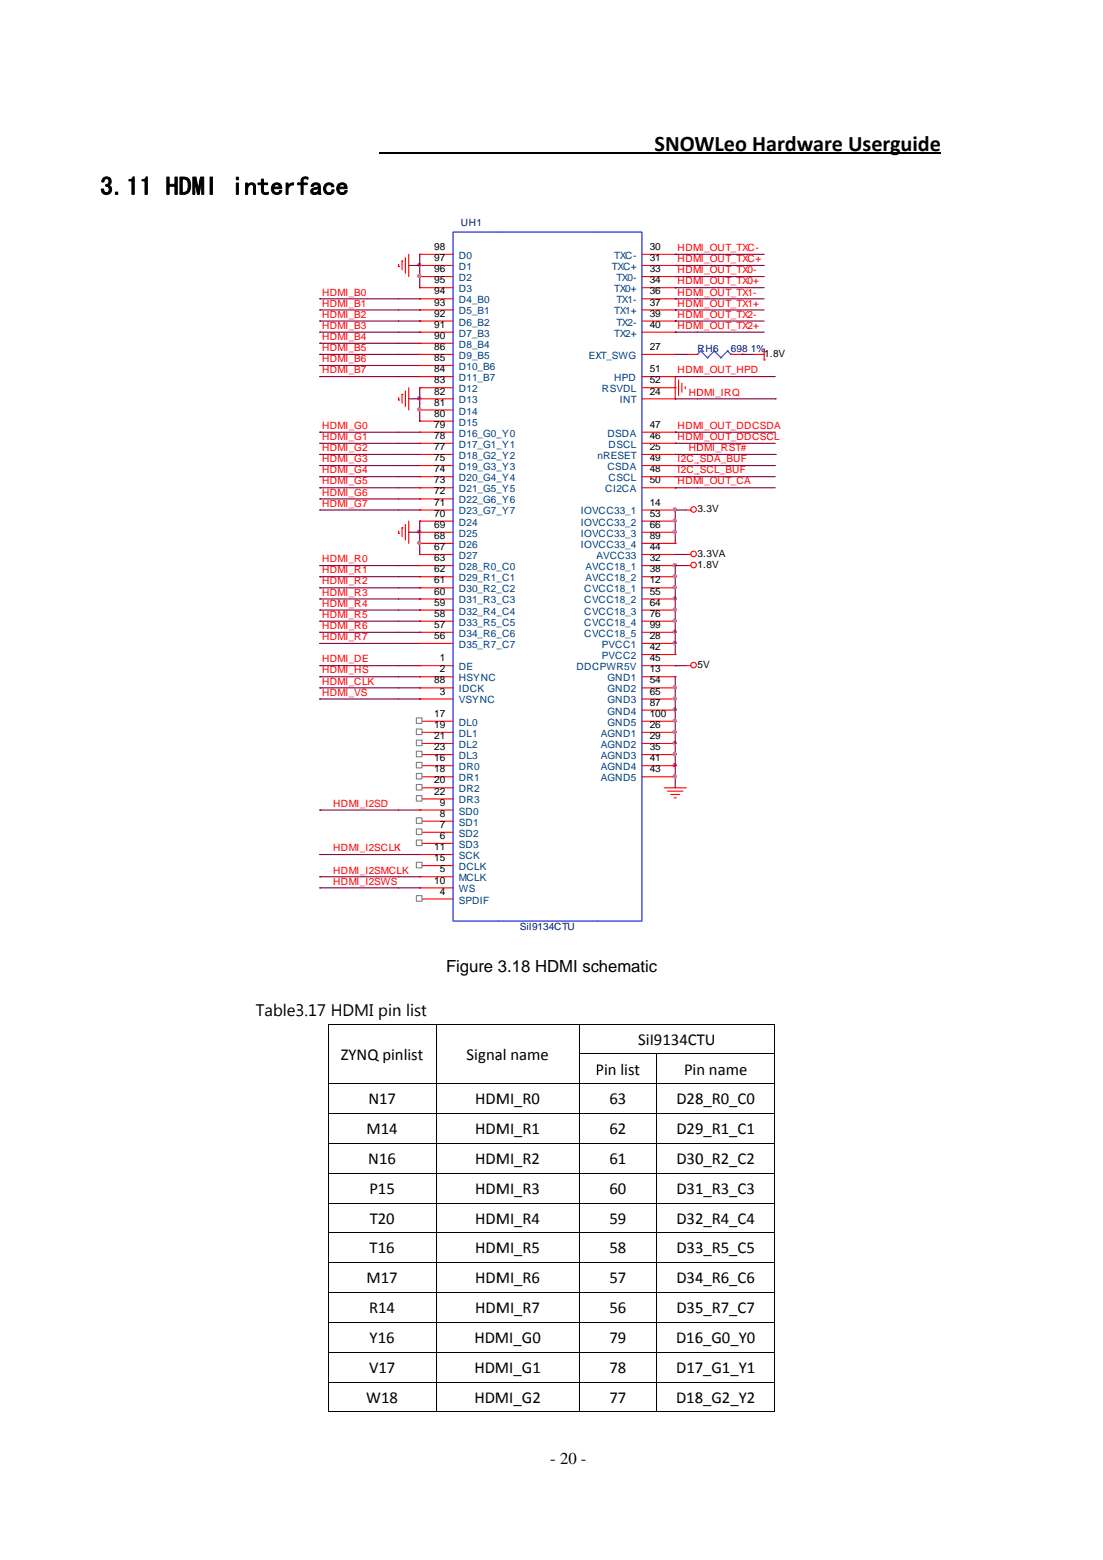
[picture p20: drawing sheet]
<svg xmlns="http://www.w3.org/2000/svg" width="210mm" height="297mm" viewBox="0 0 210 297" stroke-linecap="round" stroke-linejoin="round" font-family="sans-serif">
<defs><g id="words">
<text font-size="4.9" x="19.1" y="37.1">3.11 HDMI interface</text>
<g font-size="4.2">
<text x="124.6" y="28.7">SNOWLeo Hardware Userguide</text>
<text x="132.2" y="28.7">W</text>
</g>
<g font-size="3.2">
<text x="84.9" y="185">Figure 3.18 HDMI schematic</text>
<text x="112.5" y="185">c</text>
<text x="48.7" y="193.5">Table3.17 HDMI pin list</text>
<text x="56.3" y="193.5">3</text>
<text x="74.6" y="193.5">n</text>
<text x="64.9" y="201.8">ZYNQ pinlist</text>
<text x="75.2" y="201.8">n</text>
<text x="88.8" y="201.8">Signal name</text>
<text x="94.2" y="201.8">a</text>
<text x="121.5" y="198.9">SiI9134CTU</text>
<text x="132.7" y="198.9">T</text>
<text x="113.4" y="204.6">Pin list</text>
<text x="113.4" y="204.6">P</text>
<text x="130.2" y="204.6">Pin name</text>
<text x="69.8" y="216">M14</text>
<text x="70.1" y="210.3">N17</text>
<text x="90.5" y="210.3">HDMI_R0</text>
<text x="90.5" y="216">HDMI_R1</text>
<text x="94.4" y="210.3">M</text>
<text x="94.4" y="216">M</text>
<text x="116" y="210.3">63</text>
<text x="116" y="216">62</text>
<text x="128.8" y="216">D29_R1_C1</text>
<text x="128.8" y="210.3">D28_R0_C0</text>
<text x="132.3" y="210.3">8</text>
<text x="132.3" y="216">9</text>
<text x="70.1" y="221.6">N16</text>
<text x="90.5" y="221.6">HDMI_R2</text>
<text x="94.4" y="221.6">M</text>
<text x="116" y="221.6">61</text>
<text x="128.8" y="221.6">D30_R2_C2</text>
<text x="132.3" y="221.6">0</text>
<text x="70.3" y="227.3">P15</text>
<text x="90.5" y="227.3">HDMI_R3</text>
<text x="94.4" y="227.3">M</text>
<text x="116" y="227.3">60</text>
<text x="128.8" y="227.3">D31_R3_C3</text>
<text x="132.3" y="227.3">1</text>
<text x="70.4" y="233">T20</text>
<text x="90.5" y="233">HDMI_R4</text>
<text x="94.4" y="233">M</text>
<text x="116" y="233">59</text>
<text x="128.8" y="233">D32_R4_C4</text>
<text x="132.3" y="233">2</text>
<text x="70.4" y="238.7">T16</text>
<text x="90.5" y="238.7">HDMI_R5</text>
<text x="94.4" y="238.7">M</text>
<text x="116" y="238.7">58</text>
<text x="128.8" y="238.7">D33_R5_C5</text>
<text x="132.3" y="238.7">3</text>
<text x="69.8" y="244.4">M17</text>
<text x="90.5" y="244.4">HDMI_R6</text>
<text x="94.4" y="244.4">M</text>
<text x="116.1" y="244.4">57</text>
<text x="128.8" y="244.4">D34_R6_C6</text>
<text x="132.3" y="244.4">4</text>
<text x="70.3" y="250">R14</text>
<text x="90.5" y="250">HDMI_R7</text>
<text x="94.4" y="250">M</text>
<text x="116" y="250">56</text>
<text x="128.8" y="250">D35_R7_C7</text>
<text x="132.3" y="250">5</text>
<text x="70.4" y="255.7">Y16</text>
<text x="90.3" y="255.7">HDMI_G0</text>
<text x="94.2" y="255.7">M</text>
<text x="116" y="255.7">79</text>
<text x="128.7" y="255.7">D16_G0_Y0</text>
<text x="132.2" y="255.7">6</text>
<text x="70.3" y="261.4">V17</text>
<text x="90.3" y="261.4">HDMI_G1</text>
<text x="94.2" y="261.4">M</text>
<text x="116" y="261.4">78</text>
<text x="128.7" y="261.4">D17_G1_Y1</text>
<text x="132.2" y="261.4">7</text>
<text x="69.7" y="267.1">W18</text>
<text x="90.3" y="267.1">HDMI_G2</text>
<text x="94.2" y="267.1">M</text>
<text x="116" y="267.1">77</text>
<text x="128.7" y="267.1">D18_G2_Y2</text>
<text x="132.2" y="267.1">8</text>
<text x="104.8" y="278.8">- 20 -</text>
</g>
<g font-size="1.9">
<text x="82.7" y="47.6">98</text>
<text x="123.7" y="47.6">30</text>
<text x="82.7" y="49.7">97</text>
<text x="82.7" y="51.8">96</text>
<text x="82.7" y="54">95</text>
<text x="123.7" y="54">34</text>
<text x="123.7" y="49.7">31</text>
<text x="123.7" y="51.8">33</text>
<text x="82.7" y="56.1">94</text>
<text x="82.7" y="58.2">93</text>
<text x="123.7" y="58.2">37</text>
<text x="123.7" y="56.1">36</text>
<text x="82.7" y="60.3">92</text>
<text x="82.7" y="62.4">91</text>
<text x="82.7" y="64.5">90</text>
<text x="123.7" y="62.4">40</text>
<text x="123.7" y="60.3">39</text>
<text x="82.7" y="66.7">86</text>
<text x="82.7" y="68.8">85</text>
<text x="82.7" y="70.9">84</text>
<text x="123.7" y="66.7">27</text>
<text x="123.7" y="70.9">51</text>
<text x="145.5" y="67.9">1.8V</text>
<text x="82.7" y="73">83</text>
<text x="82.7" y="75.1">82</text>
<text x="82.7" y="77.2">81</text>
<text x="123.7" y="73">52</text>
<text x="123.7" y="75.1">24</text>
<text x="82.7" y="79.4">80</text>
<text x="82.7" y="81.4">79</text>
<text x="82.7" y="83.6">78</text>
<text x="123.7" y="81.4">47</text>
<text x="123.7" y="83.6">46</text>
<text x="82.7" y="85.7">77</text>
<text x="82.7" y="87.8">75</text>
<text x="82.7" y="89.9">74</text>
<text x="123.7" y="87.8">49</text>
<text x="123.7" y="85.7">25</text>
<text x="123.7" y="89.9">48</text>
<text x="82.7" y="92">73</text>
<text x="82.7" y="94.1">72</text>
<text x="123.7" y="92">50</text>
<text x="82.7" y="98.4">70</text>
<text x="82.7" y="100.5">69</text>
<text x="82.7" y="96.3">71</text>
<text x="123.7" y="96.3">14</text>
<text x="123.7" y="98.4">53</text>
<text x="123.7" y="100.5">66</text>
<text x="132.8" y="97.5">3.3V</text>
<text x="82.7" y="102.6">68</text>
<text x="82.7" y="104.7">67</text>
<text x="82.7" y="106.8">63</text>
<text x="123.7" y="102.6">89</text>
<text x="123.7" y="106.8">32</text>
<text x="123.7" y="104.7">44</text>
<text x="132.8" y="106">3.3VA</text>
<text x="82.7" y="109">62</text>
<text x="82.7" y="111.1">61</text>
<text x="82.7" y="113.2">60</text>
<text x="123.7" y="109">38</text>
<text x="123.7" y="111.1">12</text>
<text x="123.7" y="113.2">55</text>
<text x="132.8" y="108.1">1.8V</text>
<text x="82.7" y="115.3">59</text>
<text x="82.7" y="117.4">58</text>
<text x="82.7" y="119.5">57</text>
<text x="123.7" y="115.3">64</text>
<text x="123.7" y="117.4">76</text>
<text x="123.7" y="119.5">99</text>
<text x="82.7" y="121.7">56</text>
<text x="83.7" y="125.9">1</text>
<text x="123.7" y="121.7">28</text>
<text x="123.7" y="123.8">42</text>
<text x="123.7" y="125.9">45</text>
<text x="82.7" y="130.1">88</text>
<text x="83.7" y="128">2</text>
<text x="123.7" y="128">13</text>
<text x="123.7" y="130.1">54</text>
<text x="132.8" y="127.2">5V</text>
<text x="82.7" y="136.5">17</text>
<text x="83.7" y="132.2">3</text>
<text x="123.7" y="132.2">65</text>
<text x="123.7" y="134.4">87</text>
<text x="123.7" y="136.5">100</text>
<text x="82.7" y="138.6">19</text>
<text x="82.7" y="140.7">21</text>
<text x="82.7" y="142.8">23</text>
<text x="123.7" y="138.6">26</text>
<text x="123.7" y="140.7">29</text>
<text x="123.7" y="142.8">35</text>
<text x="82.7" y="144.9">16</text>
<text x="82.7" y="147.1">18</text>
<text x="82.7" y="149.2">20</text>
<text x="123.7" y="144.9">41</text>
<text x="123.7" y="147.1">43</text>
<text x="82.7" y="151.3">22</text>
<text x="83.7" y="153.4">9</text>
<text x="83.7" y="155.5">8</text>
<text x="82.7" y="161.9">11</text>
<text x="83.7" y="157.6">7</text>
<text x="83.7" y="159.8">6</text>
<text x="82.7" y="164">15</text>
<text x="83.7" y="166.1">5</text>
<text x="82.7" y="168.2">10</text>
<text x="83.7" y="170.3">4</text>
</g>
<g font-size="1.9" fill="#000080">
<text x="87.8" y="42.9">UH1</text>
<text x="132.8" y="67.1">RH6</text>
<text x="139.1" y="67.1">698 1%</text>
<text x="99" y="177.1">SiI9134CTU</text>
</g>
<g font-size="1.9" fill="#f00">
<text x="129" y="47.8">HDMI_OUT_TXC-</text>
<text x="132" y="47.8">M</text>
<text x="129" y="49.9">HDMI_OUT_TXC+</text>
<text x="129" y="52">HDMI_OUT_TX0-</text>
<text x="132" y="49.9">M</text>
<text x="132" y="52">M</text>
<text x="61.3" y="56.3">HDMI_B0</text>
<text x="61.3" y="58.4">HDMI_B1</text>
<text x="129" y="54.2">HDMI_OUT_TX0+</text>
<text x="129" y="56.3">HDMI_OUT_TX1-</text>
<text x="129" y="58.4">HDMI_OUT_TX1+</text>
<text x="132" y="54.2">M</text>
<text x="132" y="56.3">M</text>
<text x="132" y="58.4">M</text>
<text x="61.3" y="64.7">HDMI_B4</text>
<text x="61.3" y="60.5">HDMI_B2</text>
<text x="61.3" y="62.6">HDMI_B3</text>
<text x="129" y="62.6">HDMI_OUT_TX2+</text>
<text x="129" y="60.5">HDMI_OUT_TX2-</text>
<text x="132" y="62.6">M</text>
<text x="132" y="60.5">M</text>
<text x="61.3" y="66.9">HDMI_B5</text>
<text x="61.3" y="69">HDMI_B6</text>
<text x="61.3" y="71.1">HDMI_B7</text>
<text x="129" y="71.1">HDMI_OUT_HPD</text>
<text x="132" y="71.1">M</text>
<text x="131.1" y="75.3">HDMI_IRQ</text>
<text x="132.6" y="75.3">D</text>
<text x="61.3" y="81.7">HDMI_G0</text>
<text x="61.3" y="83.8">HDMI_G1</text>
<text x="129" y="83.8">HDMI_OUT_DDCSCL</text>
<text x="129" y="81.7">HDMI_OUT_DDCSDA</text>
<text x="132" y="83.8">M</text>
<text x="132" y="81.7">M</text>
<text x="61.3" y="85.9">HDMI_G2</text>
<text x="61.3" y="88">HDMI_G3</text>
<text x="129" y="88">I2C_SDA_BUF</text>
<text x="131.1" y="85.9">HDMI_RST#</text>
<text x="132.2" y="88">_</text>
<text x="132.6" y="85.9">D</text>
<text x="61.3" y="92.2">HDMI_G5</text>
<text x="61.3" y="94.4">HDMI_G6</text>
<text x="61.3" y="90.1">HDMI_G4</text>
<text x="129" y="90.1">I2C_SCL_BUF</text>
<text x="129" y="92.2">HDMI_OUT_CA</text>
<text x="132" y="92.2">M</text>
<text x="132.2" y="90.1">_</text>
<text x="61.3" y="96.5">HDMI_G7</text>
<text x="61.3" y="107.1">HDMI_R0</text>
<text x="61.3" y="109.2">HDMI_R1</text>
<text x="61.3" y="111.3">HDMI_R2</text>
<text x="61.3" y="113.4">HDMI_R3</text>
<text x="61.3" y="115.5">HDMI_R4</text>
<text x="61.3" y="117.6">HDMI_R5</text>
<text x="61.3" y="119.8">HDMI_R6</text>
<text x="61.3" y="121.9">HDMI_R7</text>
<text x="61.3" y="126.1">HDMI_DE</text>
<text x="61.3" y="128.2">HDMI_HS</text>
<text x="61.3" y="130.3">HDMI_CLK</text>
<text x="61.3" y="132.5">HDMI_VS</text>
<text x="63.4" y="153.6">HDMI_I2SD</text>
<text x="63.4" y="166.3">HDMI_I2SMCLK</text>
<text x="63.4" y="162.1">HDMI_I2SCLK</text>
<text x="75.1" y="162.1">K</text>
<text x="75.5" y="166.3">L</text>
<text x="63.4" y="168.4">HDMI_I2SWS</text>
</g>
<g font-size="1.9" fill="#004080">
<text x="87.3" y="49.3">D0</text>
<text x="87.3" y="51.4">D1</text>
<text x="87.3" y="53.5">D2</text>
<text x="116.5" y="51.4">TXC+</text>
<text x="116.9" y="49.3">TXC-</text>
<text x="117.3" y="53.5">TX0-</text>
<text x="87.3" y="55.6">D3</text>
<text x="87.3" y="57.8">D4_B0</text>
<text x="87.3" y="59.9">D5_B1</text>
<text x="116.9" y="55.6">TX0+</text>
<text x="116.9" y="59.9">TX1+</text>
<text x="117.3" y="57.8">TX1-</text>
<text x="87.3" y="62">D6_B2</text>
<text x="87.3" y="64.1">D7_B3</text>
<text x="116.9" y="64.1">TX2+</text>
<text x="117.3" y="62">TX2-</text>
<text x="87.3" y="66.2">D8_B4</text>
<text x="87.3" y="68.3">D9_B5</text>
<text x="87.3" y="70.5">D10_B6</text>
<text x="112.1" y="68.3">EXT_SWG</text>
<text x="113.3" y="68.3">X</text>
<text x="87.3" y="72.6">D11_B7</text>
<text x="87.3" y="74.7">D12</text>
<text x="87.3" y="76.8">D13</text>
<text x="114.6" y="74.7">RSVDL</text>
<text x="116.9" y="72.6">HPD</text>
<text x="118" y="76.8">INT</text>
<text x="87.3" y="78.9">D14</text>
<text x="87.3" y="81">D15</text>
<text x="87.3" y="83.1">D16_G0_Y0</text>
<text x="94.5" y="83.1">_</text>
<text x="115.7" y="83.1">DSDA</text>
<text x="87.3" y="85.3">D17_G1_Y1</text>
<text x="87.3" y="87.4">D18_G2_Y2</text>
<text x="87.3" y="89.5">D19_G3_Y3</text>
<text x="94.5" y="85.3">_</text>
<text x="94.5" y="87.4">_</text>
<text x="94.5" y="89.5">_</text>
<text x="113.7" y="87.4">nRESET</text>
<text x="115.7" y="89.5">CSDA</text>
<text x="115.9" y="85.3">DSCL</text>
<text x="87.3" y="91.6">D20_G4_Y4</text>
<text x="87.3" y="93.7">D21_G5_Y5</text>
<text x="87.3" y="95.8">D22_G6_Y6</text>
<text x="94.5" y="91.6">_</text>
<text x="94.5" y="93.7">_</text>
<text x="94.5" y="95.8">_</text>
<text x="115.2" y="93.7">CI2CA</text>
<text x="115.9" y="91.6">CSCL</text>
<text x="87.3" y="98">D23_G7_Y7</text>
<text x="87.3" y="100.1">D24</text>
<text x="94.5" y="98">_</text>
<text x="110.6" y="98">IOVCC33_1</text>
<text x="110.6" y="100.1">IOVCC33_2</text>
<text x="112.7" y="98">V</text>
<text x="112.7" y="100.1">V</text>
<text x="87.3" y="102.2">D25</text>
<text x="87.3" y="104.3">D26</text>
<text x="87.3" y="106.4">D27</text>
<text x="110.6" y="102.2">IOVCC33_3</text>
<text x="110.6" y="104.3">IOVCC33_4</text>
<text x="112.7" y="102.2">V</text>
<text x="112.7" y="104.3">V</text>
<text x="113.5" y="106.4">AVCC33</text>
<text x="113.6" y="106.4">A</text>
<text x="87.3" y="108.5">D28_R0_C0</text>
<text x="87.3" y="110.7">D29_R1_C1</text>
<text x="87.3" y="112.8">D30_R2_C2</text>
<text x="94.5" y="108.5">_</text>
<text x="94.5" y="110.7">_</text>
<text x="94.5" y="112.8">_</text>
<text x="111.2" y="112.8">CVCC18_1</text>
<text x="111.4" y="108.5">AVCC18_1</text>
<text x="111.4" y="110.7">AVCC18_2</text>
<text x="112.7" y="108.5">V</text>
<text x="112.7" y="110.7">V</text>
<text x="112.7" y="112.8">V</text>
<text x="87.3" y="114.9">D31_R3_C3</text>
<text x="87.3" y="117">D32_R4_C4</text>
<text x="87.3" y="119.1">D33_R5_C5</text>
<text x="94.5" y="114.9">_</text>
<text x="94.5" y="117">_</text>
<text x="94.5" y="119.1">_</text>
<text x="111.2" y="114.9">CVCC18_2</text>
<text x="111.2" y="117">CVCC18_3</text>
<text x="111.2" y="119.1">CVCC18_4</text>
<text x="112.7" y="114.9">V</text>
<text x="112.7" y="117">V</text>
<text x="112.7" y="119.1">V</text>
<text x="87.3" y="121.2">D34_R6_C6</text>
<text x="87.3" y="123.4">D35_R7_C7</text>
<text x="94.5" y="121.2">_</text>
<text x="94.5" y="123.4">_</text>
<text x="111.2" y="121.2">CVCC18_5</text>
<text x="112.7" y="121.2">V</text>
<text x="114.6" y="123.4">PVCC1</text>
<text x="114.6" y="125.5">PVCC2</text>
<text x="87.3" y="127.6">DE</text>
<text x="87.3" y="129.7">HSYNC</text>
<text x="87.3" y="131.8">IDCK</text>
<text x="109.7" y="127.6">DDC</text>
<text x="112.7" y="127.6">CPWR5V</text>
<text x="115.7" y="129.7">GND1</text>
<text x="115.7" y="131.8">GND2</text>
<text x="87.3" y="133.9">VSYNC</text>
<text x="115.7" y="133.9">GND3</text>
<text x="115.7" y="136.1">GND4</text>
<text x="87.3" y="138.2">DL0</text>
<text x="87.3" y="140.3">DL1</text>
<text x="87.3" y="142.4">DL2</text>
<text x="114.4" y="140.3">AGND1</text>
<text x="114.4" y="142.4">AGND2</text>
<text x="115.7" y="138.2">GND5</text>
<text x="87.3" y="144.5">DL3</text>
<text x="87.3" y="146.6">DR0</text>
<text x="87.3" y="148.8">DR1</text>
<text x="114.4" y="144.5">AGND3</text>
<text x="114.4" y="146.6">AGND4</text>
<text x="114.4" y="148.8">AGND5</text>
<text x="87.3" y="150.9">DR2</text>
<text x="87.3" y="153">DR3</text>
<text x="87.3" y="155.1">SD0</text>
<text x="87.3" y="157.2">SD1</text>
<text x="87.3" y="159.3">SD2</text>
<text x="87.3" y="161.5">SD3</text>
<text x="87.3" y="163.6">SCK</text>
<text x="87.3" y="165.7">DCLK</text>
<text x="87.3" y="167.8">MCLK</text>
<text x="87.3" y="169.9">WS</text>
<text x="87.3" y="172">SPDIF</text>
</g>
</g></defs>
<path d="M72.2 29.2h22.6" fill="none" stroke="#000" stroke-width=".28"/>
<g fill="none" stroke="#800040" stroke-width=".21">
<path d="M60.9 56.9h.1M60.9 59h.1M60.9 56.9h15M60.9 59h15M60.9 65.4h.1M60.9 67.5h.1M60.9 69.6h.1M60.9 71.7h.1M60.9 61.1h.1M60.9 63.2h.1M60.9 65.4h19M60.9 67.5h19"/>
<path d="M60.9 69.6h19M60.9 71.7h19M60.9 61.1h15M60.9 63.2h15M60.9 92.9h.1M60.9 95h.1M60.9 97.1h.1M60.9 82.3h.1M60.9 84.4h.1M60.9 86.5h.1M60.9 88.6h.1M60.9 90.8h.1"/>
<path d="M60.9 92.9h19M60.9 95h19M60.9 97.1h19M60.9 82.3h19M60.9 84.4h15M60.9 86.5h15M60.9 88.6h15M60.9 90.8h15M60.9 107.7h.1M60.9 109.8h.1M60.9 111.9h.1M60.9 114h.1"/>
<path d="M60.9 116.2h.1M60.9 118.3h.1M60.9 107.7h19M60.9 109.8h15M60.9 111.9h15M60.9 114h15M60.9 116.2h15M60.9 118.3h15M60.9 122.5h.1M60.9 126.7h.1M60.9 128.9h.1M60.9 133.1h.1"/>
<path d="M60.9 131h.1M60.9 120.4h.1M60.9 122.5h19M60.9 126.7h19M60.9 128.9h15M60.9 133.1h15M60.9 131h15M60.9 120.4h15M60.9 154.2h.1M60.9 154.2h19M60.9 166.9h.1M60.9 162.7h.1"/>
<path d="M60.9 169.1h.1M60.9 166.9h15M60.9 162.7h15M60.9 169.1h15"/>
</g>
<g fill="none" stroke="#f00" stroke-width=".21">
<path d="M75.9 50.8h.1M75.9 50.3v.5M79.9 48.4h.1M79.9 50.5h.1M79.9 52.7h.1M79.9 54.8h.1M79.9 56.9h.1M79.9 59h.1M79.9 48.4h6.4M79.9 50.5h6.4M79.9 52.7h6.4M79.9 54.8h6.4"/>
<path d="M79.9 56.9h6.4M79.9 59h6.4M75.9 76.2h.1M75.9 75.7v.5M79.9 61.1h.1M79.9 63.2h.1M79.9 65.4h.1M79.9 67.5h.1M79.9 69.6h.1M79.9 71.7h.1M79.9 73.8h.1M79.9 75.9h.1"/>
<path d="M79.9 78.1h.1M79.9 61.1h6.4M79.9 63.2h6.4M79.9 65.4h6.4M79.9 67.5h6.4M79.9 69.6h6.4M79.9 71.7h6.4M79.9 73.8h6.4M79.9 75.9h6.4M79.9 78.1h6.4M79.9 80.2h.1M79.9 82.3h.1"/>
<path d="M79.9 84.4h.1M79.9 86.5h.1M79.9 88.6h.1M79.9 90.8h.1M79.9 92.9h.1M79.9 95h.1M79.9 97.1h.1M79.9 99.2h.1M79.9 80.2h6.4M79.9 82.3h6.4M79.9 84.4h6.4M79.9 86.5h6.4"/>
<path d="M79.9 88.6h6.4M79.9 90.8h6.4M79.9 92.9h6.4M79.9 95h6.4M79.9 97.1h6.4M79.9 99.2h6.4M75.9 101.6h.1M75.9 101.1v.5M79.9 101.3h.1M79.9 103.5h.1M79.9 105.6h.1M79.9 107.7h.1"/>
<path d="M79.9 109.8h.1M79.9 111.9h.1M79.9 114h.1M79.9 116.2h.1M79.9 118.3h.1M79.9 101.3h6.4M79.9 103.5h6.4M79.9 105.6h6.4M79.9 107.7h6.4M79.9 109.8h6.4M79.9 111.9h6.4M79.9 114h6.4"/>
<path d="M79.9 116.2h6.4M79.9 118.3h6.4M79.9 120.4h.1M79.9 122.5h.1M79.9 126.7h.1M79.9 128.9h.1M79.9 131h.1M79.9 133.1h.1M79.9 137.3h.1M79.9 120.4h6.4M79.9 122.5h6.4M79.9 126.7h6.4"/>
<path d="M79.9 128.9h6.4M79.9 131h6.4M79.9 133.1h6.4M79.9 137.3h6.4"/>
</g>
<path d="M62.4 194.9h.2v.2h-.2z" fill="#000"/>
<g fill="none" stroke="#000" stroke-width=".19">
<path d="M62.4 195h13.5M62.5 195.1v11.2M62.4 206.4h13.5M62.4 212h13.5M62.4 217.7h13.5M62.5 206.4v5.6M62.5 212.1v5.5M62.5 217.8v5.5M62.4 223.4h13.5M62.4 229.1h13.5M62.4 234.8h13.5M62.5 223.5v5.5"/>
<path d="M62.5 229.2v5.5M62.5 234.8v5.5M62.4 240.4h13.5M62.4 246.1h13.5M62.4 251.8h13.5M62.4 257.5h13.5M62.5 240.5v5.5M62.5 246.2v5.5M62.5 251.9v5.5M62.5 257.6v5.5M62.4 263.2h13.5M62.4 268.8h13.5"/>
<path d="M62.5 263.2v5.7"/>
</g>
<path d="M94.9 44.2h-8.6v131.2h8.6" fill="none" stroke="#00f" stroke-width=".21"/>
<path d="M79.3 136.7h1v1.1h-1z" fill-rule="evenodd" fill="#fff" stroke="#808080" stroke-width=".21"/>
<path d="M79.9 139.4h.1M79.9 139.4h6.4" fill="none" stroke="#f00" stroke-width=".21"/>
<path d="M79.3 138.8h1v1.1h-1z" fill-rule="evenodd" fill="#fff" stroke="#808080" stroke-width=".21"/>
<path d="M79.9 141.6h.1M79.9 141.6h6.4" fill="none" stroke="#f00" stroke-width=".21"/>
<path d="M79.3 140.9h1v1.1h-1z" fill-rule="evenodd" fill="#fff" stroke="#808080" stroke-width=".21"/>
<path d="M79.9 143.7h.1M79.9 143.7h6.4" fill="none" stroke="#f00" stroke-width=".21"/>
<path d="M79.3 143h1v1.1h-1z" fill-rule="evenodd" fill="#fff" stroke="#808080" stroke-width=".21"/>
<path d="M79.9 145.8h.1M79.9 145.8h6.4" fill="none" stroke="#f00" stroke-width=".21"/>
<path d="M79.3 145.2h1v1h-1z" fill-rule="evenodd" fill="#fff" stroke="#808080" stroke-width=".21"/>
<path d="M79.9 147.9h.1M79.9 147.9h6.4" fill="none" stroke="#f00" stroke-width=".21"/>
<path d="M79.3 147.3h1v1h-1z" fill-rule="evenodd" fill="#fff" stroke="#808080" stroke-width=".21"/>
<path d="M79.9 150h.1M79.9 150h6.4" fill="none" stroke="#f00" stroke-width=".21"/>
<path d="M79.3 149.4h1v1h-1z" fill-rule="evenodd" fill="#fff" stroke="#808080" stroke-width=".21"/>
<path d="M79.9 152.1h.1M79.9 152.1h6.4" fill="none" stroke="#f00" stroke-width=".21"/>
<path d="M79.3 151.5h1v1h-1z" fill-rule="evenodd" fill="#fff" stroke="#808080" stroke-width=".21"/>
<path d="M79.9 154.2h.1M79.9 156.4h.1M79.9 154.2h6.4M79.9 156.4h6.4" fill="none" stroke="#f00" stroke-width=".21"/>
<path d="M79.3 155.7h1v1.1h-1z" fill-rule="evenodd" fill="#fff" stroke="#808080" stroke-width=".21"/>
<path d="M79.9 158.5h.1M79.9 158.5h6.4" fill="none" stroke="#f00" stroke-width=".21"/>
<path d="M79.3 157.8h1v1.1h-1z" fill-rule="evenodd" fill="#fff" stroke="#808080" stroke-width=".21"/>
<path d="M79.9 160.6h.1M79.9 160.6h6.4" fill="none" stroke="#f00" stroke-width=".21"/>
<path d="M79.3 160h1v1h-1z" fill-rule="evenodd" fill="#fff" stroke="#808080" stroke-width=".21"/>
<path d="M79.9 162.7h.1M79.9 164.8h.1M79.9 162.7h6.4M79.9 164.8h6.4" fill="none" stroke="#f00" stroke-width=".21"/>
<path d="M79.3 164.2h1v1h-1z" fill-rule="evenodd" fill="#fff" stroke="#808080" stroke-width=".21"/>
<path d="M79.9 166.9h.1M79.9 169.1h.1M79.9 171.2h.1M79.9 166.9h6.4M79.9 169.1h6.4M79.9 171.2h6.4" fill="none" stroke="#f00" stroke-width=".21"/>
<path d="M79.3 170.5h1v1.1h-1z" fill-rule="evenodd" fill="#fff" stroke="#808080" stroke-width=".21"/>
<g fill="none" stroke="#800040" stroke-width=".21">
<path d="M75.8 56.9h4.1M75.8 59h4.1M77.8 50.5h2.1M79.9 50.5h.1M79.9 52.7h.1M79.9 48.4v2.1M79.9 50.5v4.3M128.5 48.4h.1M128.5 50.5h.1M128.5 52.7h.1M128.5 54.8h.1M128.5 56.9h.1"/>
<path d="M128.5 59h.1M128.5 56.9h17M128.5 59h17M128.5 48.4h17M128.5 50.5h17M128.5 52.7h17M128.5 54.8h17M75.8 61.1h4.1M75.8 63.2h4.1M77.8 75.9h2.1M79.9 75.9h.1M79.9 73.8v2.1"/>
<path d="M79.9 78.1h.1M79.9 75.9v4.3M128.5 71.7h.1M128.5 63.2h.1M128.5 61.1h.1M128.5 67.5h2.2M128.5 61.1h17M128.5 63.2h17M128.5 71.7h19.1M128.5 75.9h19.1M141.2 67.5h.1M141.2 67.5h2.2"/>
<path d="M147.6 75.9h.1M75.8 84.4h4.1M75.8 86.5h4.1M75.8 88.6h4.1M75.8 90.8h4.1M79.9 99.2v2.1M128.5 88.6h.1M128.5 90.8h.1M128.5 92.9h.1M128.5 97.1v2.1M128.5 99.2h.1M128.5 97.1h.1"/>
<path d="M128.5 84.4h.1M128.5 82.3h.1M128.5 84.4h19.1M128.5 86.5h19.1M128.5 88.6h19.1M128.5 90.8h19.1M128.5 99.2v4.3M128.5 92.9h19.1M128.5 97.1h2.2M128.5 82.3h19.1M147.6 86.5h.1M75.8 109.8h4.1"/>
<path d="M75.8 111.9h4.1M75.8 114h4.1M75.8 116.2h4.1M75.8 118.3h4.1M77.8 101.3h2.1M79.9 101.3h.1M79.9 103.5h.1M79.9 101.3v4.3M128.5 101.3h.1M128.5 105.6h.1M128.5 107.7h.1M128.5 107.7h2.2"/>
<path d="M128.5 109.8h.1M128.5 114h.1M128.5 116.2h.1M128.5 118.3h.1M128.5 111.9h.1M128.5 107.7v16.9M128.5 105.6h2.2M75.8 128.9h4.1M75.8 133.1h4.1M75.8 131h4.1M75.8 120.4h4.1M128.5 128.9v2.1"/>
<path d="M128.5 131h.1M128.5 135.2h.1M128.5 133.1h.1M128.5 137.3h.1M128.5 139.4h.1M128.5 122.5h.1M128.5 120.4h.1M128.5 126.7h.1M128.5 131v19M128.5 126.7h2.2M128.5 145.8h.1M128.5 147.9h.1"/>
<path d="M128.5 141.6h.1M128.5 143.7h.1M75.8 166.9h4.1M75.8 162.7h4.1M75.8 169.1h4.1"/>
</g>
<g fill="none" stroke="#f00" stroke-width=".21">
<path d="M75.9 50.8h.1M75.9 50.3v.5M76.5 49.7h.1M76.5 49.7v1.7M77.2 49.1v2.9M77.8 48.4v4.3M122.2 48.4h6.3M122.2 50.5h6.3M122.2 52.7h6.3M122.2 54.8h6.3M122.2 56.9h6.3M122.2 59h6.3"/>
<path d="M128.5 48.4h.1M128.5 50.5h.1M128.5 52.7h.1M128.5 54.8h.1M128.5 56.9h.1M128.5 59h.1M75.9 76.2h.1M75.9 75.7v.5M76.5 75.1h.1M76.5 75.1v1.7M77.2 74.5v2.9M77.8 73.8v4.3"/>
<path d="M122.2 67.5h6.3M122.2 61.1h6.3M122.2 63.2h6.3M122.2 71.7h6.3M122.2 73.8h6.3M122.2 75.9h6.3M128.5 61.1h.1M128.5 63.2h.1M128.5 67.5h.1M128.5 71.7h.1M128.5 73.8h.1M128.5 75.9h.1"/>
<path d="M128.5 71.7v4.2M129.2 72.3v3M129.8 73v1.7M130.5 73.6v.4M130.7 67.5h.1M130.7 67.5h2.1M139.1 67.5h2.1M141.2 67.5h.1M143.4 67.5h2.1M145.5 68.5h.1M145.5 66.4v2.1M77.2 99.9v2.9"/>
<path d="M77.8 99.2v4.3M122.2 92.9h6.3M122.2 90.8h6.3M122.2 88.6h6.3M122.2 86.5h6.3M122.2 84.4h6.3M122.2 82.3h6.3M122.2 97.1h6.3M122.2 99.2h6.3M128.5 92.9h.1M128.5 90.8h.1M128.5 88.6h.1"/>
<path d="M128.5 86.5h.1M128.5 84.4h.1M128.5 82.3h.1M128.5 97.1h.1M128.5 99.2h.1M130.7 97.1h.8M75.9 101.6h.1M75.9 101.1v.5M76.5 100.5h.1M76.5 100.5v1.7M122.2 101.3h6.3M122.2 103.5h6.3"/>
<path d="M122.2 105.6h6.3M122.2 107.7h6.3M122.2 109.8h6.3M122.2 111.9h6.3M122.2 114h6.3M122.2 116.2h6.3M122.2 118.3h6.3M128.5 101.3h.1M128.5 103.5h.1M128.5 105.6h.1M128.5 107.7h.1M128.5 109.8h.1"/>
<path d="M128.5 111.9h.1M128.5 114h.1M128.5 116.2h.1M128.5 118.3h.1M130.7 105.6h.8M130.7 107.7h.8M122.2 120.4h6.3M122.2 122.5h6.3M122.2 124.6h6.3M122.2 126.7h6.3M122.2 128.9h6.3M122.2 131h6.3"/>
<path d="M122.2 133.1h6.3M122.2 135.2h6.3M122.2 137.3h6.3M122.2 139.4h6.3M128.5 120.4h.1M128.5 122.5h.1M128.5 124.6h.1M128.5 126.7h.1M128.5 128.9h.1M128.5 131h.1M128.5 133.1h.1M128.5 135.2h.1"/>
<path d="M128.5 137.3h.1M128.5 139.4h.1M130.7 126.7h.8M122.2 141.6h6.3M122.2 143.7h6.3M122.2 145.8h6.3M122.2 147.9h6.3M126.4 150h4.3M127.1 150.6h2.9M127.7 151.3h1.7M128.3 151.9h.5M128.5 141.6h.1"/>
<path d="M128.5 143.7h.1M128.5 145.8h.1M128.5 147.9h.1"/>
<circle cx="132" cy="97" r=".53"/>
<circle cx="132" cy="105.5" r=".53"/>
<circle cx="132" cy="107.6" r=".53"/>
<circle cx="132" cy="126.6" r=".53"/>
</g>
<g fill="#f0f" stroke="#f0f" stroke-width=".21">
<circle cx="79.8" cy="50.4" r=".32"/>
<circle cx="79.8" cy="75.8" r=".32"/>
<circle cx="79.8" cy="101.2" r=".32"/>
<circle cx="79.8" cy="52.6" r=".32"/>
<circle cx="79.8" cy="78" r=".32"/>
<circle cx="79.8" cy="103.4" r=".32"/>
<circle cx="128.4" cy="145.7" r=".32"/>
<circle cx="128.4" cy="147.8" r=".31"/>
<circle cx="128.4" cy="130.9" r=".32"/>
<circle cx="128.4" cy="135.1" r=".32"/>
<circle cx="128.4" cy="141.5" r=".32"/>
<circle cx="128.4" cy="133" r=".32"/>
<circle cx="128.4" cy="137.2" r=".32"/>
<circle cx="128.4" cy="143.6" r=".32"/>
<circle cx="128.4" cy="139.3" r=".32"/>
<circle cx="128.4" cy="99.1" r=".32"/>
<circle cx="128.4" cy="101.2" r=".32"/>
<circle cx="128.4" cy="97" r=".32"/>
<circle cx="128.4" cy="107.6" r=".32"/>
<circle cx="128.4" cy="122.4" r=".32"/>
<circle cx="128.4" cy="120.3" r=".32"/>
<circle cx="128.4" cy="109.7" r=".32"/>
<circle cx="128.4" cy="113.9" r=".32"/>
<circle cx="128.4" cy="116.1" r=".32"/>
<circle cx="128.4" cy="118.2" r=".32"/>
<circle cx="128.4" cy="111.8" r=".32"/>
</g>
<g fill="none" stroke="#000" stroke-width=".19">
<path d="M75.9 195h71.7M83 195.1v11.2M110.3 195.1v5.5M147.5 194.9v5.7M75.9 206.4h71.7M75.9 212h71.7M75.9 217.7h71.7M83 206.4v5.6M83 212.1v5.5M83 217.8v5.5M110.2 200.7h37.4M110.3 200.8v5.5"/>
<path d="M110.3 206.4v5.6M110.3 212.1v5.5M110.3 217.8v5.5M125 200.8v5.5M125 206.4v5.6M125 212.1v5.5M125 217.8v5.5M147.5 200.8v5.5M147.5 206.4v5.6M147.5 212.1v5.5M147.5 217.8v5.5M75.9 223.4h71.7"/>
<path d="M75.9 229.1h71.7M75.9 234.8h71.7M83 223.5v5.5M83 229.2v5.5M83 234.8v5.5M110.3 223.5v5.5M110.3 229.2v5.5M110.3 234.8v5.5M125 223.5v5.5M125 229.2v5.5M125 234.8v5.5M147.5 223.5v5.5"/>
<path d="M147.5 229.2v5.5M147.5 234.8v5.5M75.9 240.4h71.7M75.9 246.1h71.7M75.9 251.8h71.7M75.9 257.5h71.7M83 240.5v5.5M83 246.2v5.5M83 251.9v5.5M83 257.6v5.5M110.3 240.5v5.5M110.3 246.2v5.5"/>
<path d="M110.3 251.9v5.5M110.3 257.6v5.5M125 240.5v5.5M125 246.2v5.5M125 251.9v5.5M125 257.6v5.5M147.5 240.5v5.5M147.5 246.2v5.5M147.5 251.9v5.5M147.5 257.6v5.5M75.9 263.2h71.7M75.9 268.8h7"/>
<path d="M83 263.2v5.7M83.1 268.8h27.1M110.3 263.2v5.7M110.4 268.8h14.5M125 263.2v5.7M125.1 268.8h22.3M147.5 263.2v5.7"/>
</g>
<path d="M94.8 29.2h84.4" fill="none" stroke="#000" stroke-width=".28"/>
<g fill="none" stroke="#00f" stroke-width=".21">
<path d="M94.8 44.2h19M113.7 44.2h8.5v131.2h-8.5M133.4 66.8h.1M133.4 66.8l-.6 .7M133.4 66.8l1.3 1.3M134.7 68.1h.1M136 66.8h.1M136 66.8l-1.3 1.3M136 66.8l1.2 1.3M137.2 68.1h.1M138.5 66.8h.1M138.5 66.8l-1.3 1.3"/>
<path d="M138.5 66.8l.6 .7M139.1 67.5h.1M94.8 175.4h19"/>
</g>
<path d="M147.4 268.8h.2v.1h-.2z" fill="#000"/>
<use href="#words"/>
</svg>
